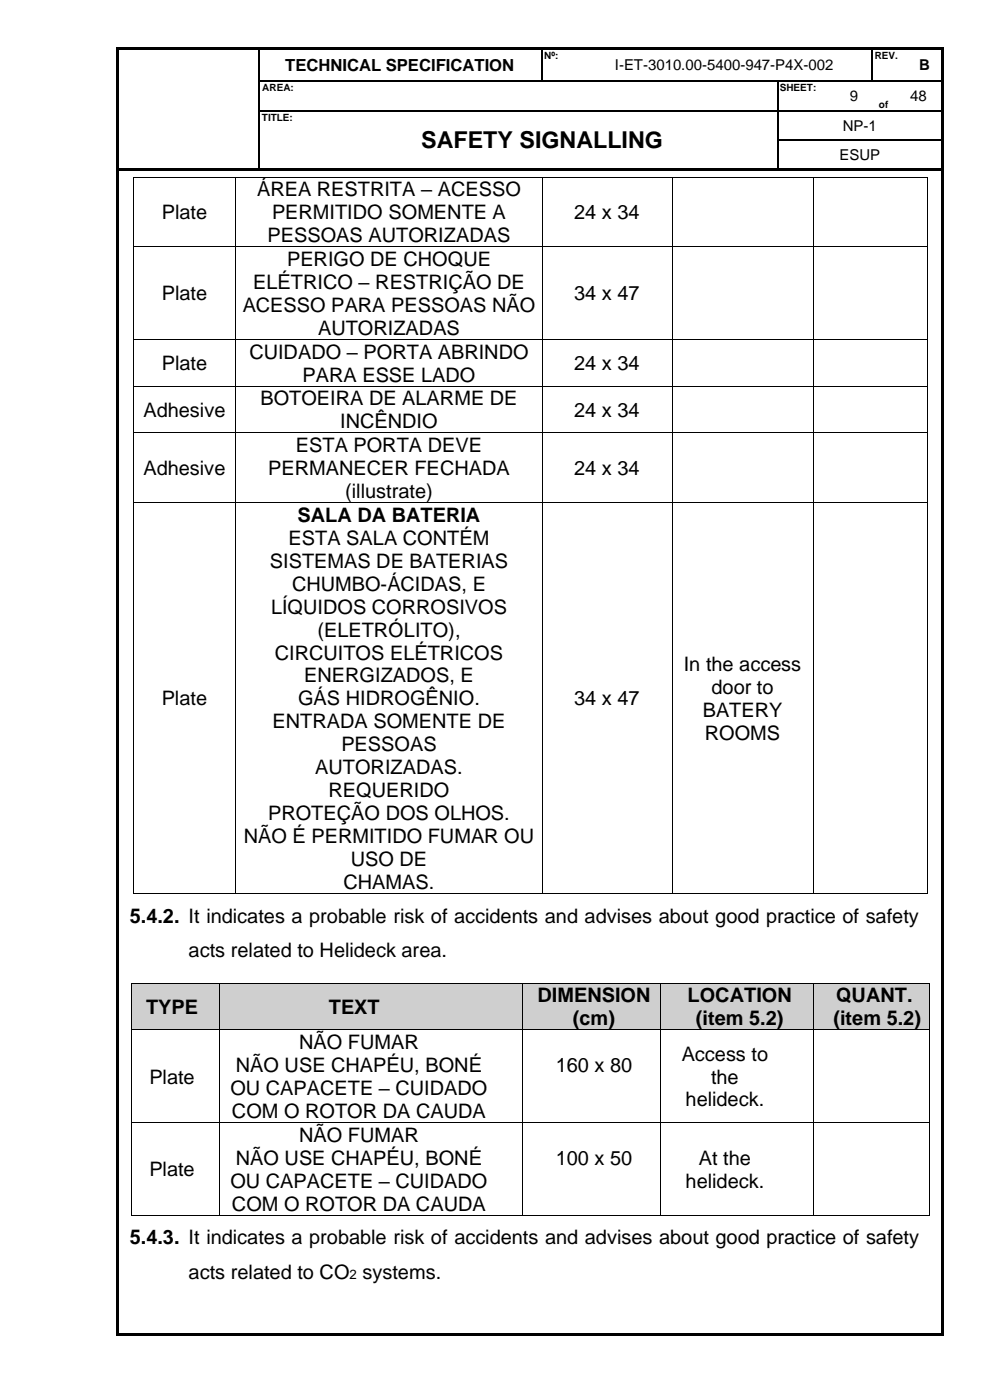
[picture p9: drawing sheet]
<svg xmlns="http://www.w3.org/2000/svg" width="210mm" height="297mm" viewBox="0 0 210 297" stroke-linecap="round" stroke-linejoin="round" font-family="sans-serif">
<defs><g id="words">
<text font-size="4.9" x="89.4" y="31.5">SAFETY SIGNALLING</text>
<g font-size="4.2">
<text x="54.5" y="41.7">ÁREA RESTRITA – ACESSO</text>
<text x="34.3" y="46.5">Plate</text>
<text x="57.7" y="46.5">PERMITIDO SOMENTE A</text>
<text x="121.8" y="46.5">24 x 34</text>
<text x="56.8" y="51.4">PESSOAS AUTORIZADAS</text>
<text x="60.9" y="56.4">PERIGO DE CHOQUE</text>
<text x="34.3" y="63.7">Plate</text>
<text x="53.7" y="61.3">ELÉTRICO – RESTRIÇÃO DE</text>
<text x="121.8" y="63.7">34 x 47</text>
<text x="51.5" y="66.2">ACESSO PARA PESSOAS NÃO</text>
<text x="67.5" y="71">AUTORIZADAS</text>
<text x="52.9" y="76.1">CUIDADO – PORTA ABRINDO</text>
<text x="34.3" y="78.5">Plate</text>
<text x="64.2" y="81">PARA ESSE LADO</text>
<text x="121.8" y="78.5">24 x 34</text>
<text x="30.4" y="88.4">Adhesive</text>
<text x="55.3" y="86">BOTOEIRA DE ALARME DE</text>
<text x="121.8" y="88.4">24 x 34</text>
<text x="62.8" y="95.9">ESTA PORTA DEVE</text>
<text x="72.2" y="90.9">INCÊNDIO</text>
<text x="30.4" y="100.8">Adhesive</text>
<text x="56.9" y="100.8">PERMANECER FECHADA</text>
<text x="121.8" y="100.8">24 x 34</text>
<text x="73.2" y="105.6">(illustrate)</text>
<text x="63.1" y="110.7">SALA DA BATERIA</text>
<text x="61.2" y="115.6">ESTA SALA CONTÉM</text>
<text x="57.3" y="120.4">SISTEMAS DE BATERIAS</text>
<text x="62" y="125.3">CHUMBO-ÁCIDAS, E</text>
<text x="57.5" y="130.2">LÍQUIDOS CORROSIVOS</text>
<text x="67.4" y="135.1">(ELETRÓLITO),</text>
<text x="58.3" y="139.9">CIRCUITOS ELÉTRICOS</text>
<text x="145.1" y="142.4">In the access</text>
<text x="34.3" y="149.7">Plate</text>
<text x="63.2" y="149.7">GÁS HIDROGÊNIO.</text>
<text x="64.5" y="144.8">ENERGIZADOS, E</text>
<text x="121.8" y="149.7">34 x 47</text>
<text x="151" y="147.2">door to</text>
<text x="57.8" y="154.5">ENTRADA SOMENTE DE</text>
<text x="149.1" y="152.1">BATERY</text>
<text x="72.4" y="159.4">PESSOAS</text>
<text x="149.5" y="157">ROOMS</text>
<text x="66.9" y="164.3">AUTORIZADAS.</text>
<text x="69.7" y="169.1">REQUERIDO</text>
<text x="51.7" y="178.9">NÃO É PERMITIDO FUMAR OU</text>
<text x="56.9" y="174">PROTEÇÃO DOS OLHOS.</text>
<text x="74.4" y="183.7">USO DE</text>
<text x="72.9" y="188.6">CHAMAS.</text>
<text x="27.5" y="195.8">5.4.2. It indicates a probable risk of accidents and advises about good practice of safety</text>
<text x="40" y="203.1">acts related to Helideck area.</text>
<text x="31" y="215.1">TYPE</text>
<text x="69.8" y="215.1">TEXT</text>
<text x="114" y="212.7">DIMENSION</text>
<text x="145.9" y="212.7">LOCATION</text>
<text x="177.4" y="212.7">QUANT.</text>
<text x="121.5" y="217.5">(cm)</text>
<text x="147.6" y="217.5">(item 5.2)</text>
<text x="176.8" y="217.5">(item 5.2)</text>
<text x="50" y="227.4">NÃO USE CHAPÉU, BONÉ</text>
<text x="63.5" y="222.6">NÃO FUMAR</text>
<text x="117.9" y="227.4">160 x 80</text>
<text x="144.6" y="225">Access to</text>
<text x="31.7" y="229.9">Plate</text>
<text x="48.9" y="232.3">OU CAPACETE – CUIDADO</text>
<text x="150.8" y="229.9">the</text>
<text x="49.2" y="237.2">COM O ROTOR DA CAUDA</text>
<text x="145.5" y="234.8">helideck.</text>
<text x="63.5" y="242.2">NÃO FUMAR</text>
<text x="31.7" y="249.5">Plate</text>
<text x="48.9" y="252">OU CAPACETE – CUIDADO</text>
<text x="50" y="247.1">NÃO USE CHAPÉU, BONÉ</text>
<text x="117.9" y="247.1">100 x 50</text>
<text x="145.5" y="252">helideck.</text>
<text x="148.3" y="247.1">At the</text>
<text x="49.2" y="256.8">COM O ROTOR DA CAUDA</text>
<text x="27.5" y="264">5.4.3. It indicates a probable risk of accidents and advises about good practice of safety</text>
<text x="40" y="271.3">acts related to CO systems.</text>
</g>
<text font-size="3.5" x="60.5" y="15">TECHNICAL SPECIFICATION</text>
<g font-size="3.2">
<text x="130.4" y="14.9">I-ET-3010.00-5400-947-P4X-002</text>
<text x="195" y="14.9">B</text>
<text x="180.3" y="21.4">9</text>
<text x="193.1" y="21.4">48</text>
<text x="178.8" y="27.7">NP-1</text>
<text x="178.1" y="34">ESUP</text>
</g>
<text font-size="2.8" x="74.2" y="271.5">2</text>
<g font-size="2.1">
<text x="115.5" y="12.5">Nº:</text>
<text x="185.6" y="12.5">REV.</text>
<text x="55.7" y="19.3">AREA:</text>
<text x="165.4" y="19.3">SHEET:</text>
<text x="186.5" y="22.9">of</text>
<text x="55.5" y="25.6">TITLE:</text>
</g>
</g></defs>
<g fill="#000">
<path d="M24.7 10h.5v.5h-.5z" fill-rule="evenodd"/>
<path d="M24.7 10h.5v.5h-.5z" fill-rule="evenodd"/>
<path d="M24.7 10.5h.5v6.5h-.5z" fill-rule="evenodd"/>
<path d="M24.7 17h.5v.3h-.5z" fill-rule="evenodd"/>
<path d="M25.2 10h29.6v.5h-29.6z" fill-rule="evenodd"/>
<path d="M54.8 10h.5v.5h-.5z" fill-rule="evenodd"/>
<path d="M54.8 17h.3v.3h-.3z" fill-rule="evenodd"/>
<path d="M55.3 10h59.5v.5h-59.5z" fill-rule="evenodd"/>
<path d="M114.8 10h.6v.5h-.6z" fill-rule="evenodd"/>
<path d="M114.8 17h.3v.3h-.3z" fill-rule="evenodd"/>
<path d="M115.4 10h7.1v.5h-7.1z" fill-rule="evenodd"/>
<path d="M122.5 10h.5v.5h-.5z" fill-rule="evenodd"/>
<path d="M122.5 17h.2v.3h-.2z" fill-rule="evenodd"/>
<path d="M123 10h61.9v.5h-61.9z" fill-rule="evenodd"/>
<path d="M164.8 17.3h.3z" fill-rule="evenodd"/>
<path d="M164.8 17h.3v.3h-.3z" fill-rule="evenodd"/>
<path d="M177.5 17h.3v.3h-.3z" fill-rule="evenodd"/>
<path d="M184.9 10h.5v.5h-.5z" fill-rule="evenodd"/>
<path d="M184.9 17h.2v.3h-.2z" fill-rule="evenodd"/>
<path d="M185.1 17h.3v.3h-.3z" fill-rule="evenodd"/>
<path d="M185.4 10h7.1v.5h-7.1z" fill-rule="evenodd"/>
<path d="M190 17h.2v.3h-.2z" fill-rule="evenodd"/>
<path d="M192.5 10h.5v.5h-.5z" fill-rule="evenodd"/>
<path d="M192.5 17h.3v.3h-.3z" fill-rule="evenodd"/>
<path d="M193 10h6.8v.5h-6.8z" fill-rule="evenodd"/>
<path d="M199.8 10h.5v.5h-.5z" fill-rule="evenodd"/>
<path d="M199.8 10h.5v.5h-.5z" fill-rule="evenodd"/>
<path d="M199.8 10.5h.5v6.5h-.5z" fill-rule="evenodd"/>
<path d="M199.8 17h.5v.3h-.5z" fill-rule="evenodd"/>
<path d="M24.7 17.3h.5v6h-.5z" fill-rule="evenodd"/>
<path d="M24.7 23.3h.5v.3h-.5z" fill-rule="evenodd"/>
<path d="M24.7 23.6h.5v6h-.5z" fill-rule="evenodd"/>
<path d="M24.7 29.6h.5v.2h-.5z" fill-rule="evenodd"/>
<path d="M24.7 29.8h.5v6h-.5z" fill-rule="evenodd"/>
<path d="M24.7 35.8h.5v.5h-.5z" fill-rule="evenodd"/>
<path d="M25.2 35.8h29.6v.5h-29.6z" fill-rule="evenodd"/>
<path d="M28.2 37.5h.2v.2h-.2z" fill-rule="evenodd"/>
<path d="M28.2 37.5h.2v.2h-.2z" fill-rule="evenodd"/>
<path d="M50 37.5h.1v.2h-.1z" fill-rule="evenodd"/>
<path d="M54.8 23.3h.3v.3h-.3z" fill-rule="evenodd"/>
<path d="M54.8 29.6h.3v.2h-.3z" fill-rule="evenodd"/>
<path d="M54.8 35.8h.5v.5h-.5z" fill-rule="evenodd"/>
<path d="M55.3 35.8h10v.5h-10z" fill-rule="evenodd"/>
<path d="M65.3 23.3h.2v.3h-.2z" fill-rule="evenodd"/>
<path d="M65.3 35.8h.5v.5h-.5z" fill-rule="evenodd"/>
<path d="M65.8 35.8h99v.5h-99z" fill-rule="evenodd"/>
<path d="M115 37.5h.1v.2h-.1z" fill-rule="evenodd"/>
<path d="M142.5 37.5h.2v.2h-.2z" fill-rule="evenodd"/>
<path d="M164.8 23.3h.3v.3h-.3z" fill-rule="evenodd"/>
<path d="M164.8 29.6h.3v.2h-.3z" fill-rule="evenodd"/>
<path d="M164.8 35.8h.6v.5h-.6z" fill-rule="evenodd"/>
<path d="M165.4 35.8h34.4v.5h-34.4z" fill-rule="evenodd"/>
<path d="M172.5 37.5h.1v.2h-.1z" fill-rule="evenodd"/>
<path d="M177.5 23.3h.3v.3h-.3z" fill-rule="evenodd"/>
<path d="M185 23.3h.2v.3h-.2z" fill-rule="evenodd"/>
<path d="M190 23.3h.2v.3h-.2z" fill-rule="evenodd"/>
<path d="M196.7 37.5h.2v.2h-.2z" fill-rule="evenodd"/>
<path d="M196.7 37.5h.2v.2h-.2z" fill-rule="evenodd"/>
<path d="M199.8 17.3h.5v6h-.5z" fill-rule="evenodd"/>
<path d="M199.8 23.3h.5v.3h-.5z" fill-rule="evenodd"/>
<path d="M199.8 23.6h.5v6h-.5z" fill-rule="evenodd"/>
<path d="M199.8 29.6h.5v.2h-.5z" fill-rule="evenodd"/>
<path d="M199.8 29.8h.5v6h-.5z" fill-rule="evenodd"/>
<path d="M199.8 35.8h.5v.5h-.5z" fill-rule="evenodd"/>
<path d="M28.2 52.3h.2v.2h-.2z" fill-rule="evenodd"/>
<path d="M50 52.3h.1v.2h-.1z" fill-rule="evenodd"/>
<path d="M115 52.3h.1v.2h-.1z" fill-rule="evenodd"/>
<path d="M142.5 52.3h.2v.2h-.2z" fill-rule="evenodd"/>
<path d="M172.5 52.3h.1v.2h-.1z" fill-rule="evenodd"/>
<path d="M196.7 52.3h.2v.2h-.2z" fill-rule="evenodd"/>
<path d="M28.2 71.9h.2v.2h-.2z" fill-rule="evenodd"/>
<path d="M50 71.9h.1v.2h-.1z" fill-rule="evenodd"/>
<path d="M115 71.9h.1v.2h-.1z" fill-rule="evenodd"/>
<path d="M142.5 71.9h.2v.2h-.2z" fill-rule="evenodd"/>
<path d="M172.5 71.9h.1v.2h-.1z" fill-rule="evenodd"/>
<path d="M196.7 71.9h.2v.2h-.2z" fill-rule="evenodd"/>
<path d="M28.2 81.9h.2v.1h-.2z" fill-rule="evenodd"/>
<path d="M28.2 91.8h.2v.1h-.2z" fill-rule="evenodd"/>
<path d="M50 81.9h.1v.1h-.1z" fill-rule="evenodd"/>
<path d="M50 91.8h.1v.1h-.1z" fill-rule="evenodd"/>
<path d="M115 81.9h.1v.1h-.1z" fill-rule="evenodd"/>
<path d="M115 91.8h.1v.1h-.1z" fill-rule="evenodd"/>
<path d="M142.5 81.9h.2v.1h-.2z" fill-rule="evenodd"/>
<path d="M142.5 91.8h.2v.1h-.2z" fill-rule="evenodd"/>
<path d="M172.5 81.9h.1v.1h-.1z" fill-rule="evenodd"/>
<path d="M172.5 91.8h.1v.1h-.1z" fill-rule="evenodd"/>
<path d="M196.7 81.9h.2v.1h-.2z" fill-rule="evenodd"/>
<path d="M196.7 91.8h.2v.1h-.2z" fill-rule="evenodd"/>
<path d="M28.2 106.5h.2v.2h-.2z" fill-rule="evenodd"/>
<path d="M50 106.5h.1v.2h-.1z" fill-rule="evenodd"/>
<path d="M115 106.5h.1v.2h-.1z" fill-rule="evenodd"/>
<path d="M142.5 106.5h.2v.2h-.2z" fill-rule="evenodd"/>
<path d="M172.5 106.5h.1v.2h-.1z" fill-rule="evenodd"/>
<path d="M196.7 106.5h.2v.2h-.2z" fill-rule="evenodd"/>
<path d="M28.2 189.5h.2v.2h-.2z" fill-rule="evenodd"/>
<path d="M28.2 189.5h.2v.2h-.2z" fill-rule="evenodd"/>
<path d="M50 189.5h.1v.2h-.1z" fill-rule="evenodd"/>
<path d="M115 189.5h.1v.2h-.1z" fill-rule="evenodd"/>
<path d="M142.5 189.5h.2v.2h-.2z" fill-rule="evenodd"/>
<path d="M172.5 189.5h.1v.2h-.1z" fill-rule="evenodd"/>
<path d="M196.7 189.5h.2v.2h-.2z" fill-rule="evenodd"/>
<path d="M196.7 189.5h.2v.2h-.2z" fill-rule="evenodd"/>
<path d="M24.7 36.3h.5v246.6h-.5z" fill-rule="evenodd"/>
<path d="M24.7 282.9h.5v.5h-.5z" fill-rule="evenodd"/>
<path d="M24.7 282.9h.5v.5h-.5z" fill-rule="evenodd"/>
<path d="M25.2 282.9h174.6v.5h-174.6z" fill-rule="evenodd"/>
<path d="M199.8 36.3h.5v246.6h-.5z" fill-rule="evenodd"/>
<path d="M199.8 282.9h.5v.5h-.5z" fill-rule="evenodd"/>
<path d="M199.8 282.9h.5v.5h-.5z" fill-rule="evenodd"/>
</g>
<g fill="none" stroke="#000" stroke-width=".25">
<path d="M54.9 10.5v6.5M54.9 17.3v6M55.1 17.1h59.7M115 10.5v6.5M115.1 17.1h7.4M122.7 17.1h42.1M165 17.3v6M165.1 17.1h12.4M177.8 17.1h7.1M185 10.5v6.5M185.4 17.1h4.6M190.2 17.1h2.3"/>
<path d="M192.8 17.1h7M54.9 23.6v6M54.9 29.8v6M55.1 23.5h10.2M65.5 23.5h99.3M165 23.6v6M165 29.8v6M165.1 23.5h12.4M165.1 29.7h34.7M177.8 23.5h7.2M185.2 23.5h4.8M190.2 23.5h9.6"/>
</g>
<g fill="none" stroke="#000" stroke-width=".21">
<path d="M28.3 37.7v14.6M28.4 37.6h21.6M50 37.7v14.6M50.1 37.6h64.9M115 37.7v14.6M115.1 37.6h27.4M142.6 37.7v14.6M142.7 37.6h29.8M172.6 37.7v14.6M172.6 37.6h24.1M196.8 37.7v14.6M28.3 52.5v19.4"/>
<path d="M28.4 52.4h21.6M50 52.5v19.4M50.1 52.4h64.9M115 52.5v19.4M115.1 52.4h27.4M142.6 52.5v19.4M142.7 52.4h29.8M172.6 52.5v19.4M172.6 52.4h24.1M196.8 52.5v19.4M28.3 72.1v9.8M28.4 72h21.6"/>
<path d="M50 72.1v9.8M50.1 72h64.9M115 72.1v9.8M115.1 72h27.4M142.6 72.1v9.8M142.7 72h29.8M172.6 72.1v9.8M172.6 72h24.1M196.8 72.1v9.8M28.3 82v9.8M28.3 91.9v14.6M28.4 81.9h21.6"/>
<path d="M28.4 91.8h21.6M50 82v9.8M50 91.9v14.6M50.1 81.9h64.9M50.1 91.8h64.9M115 82v9.8M115 91.9v14.6M115.1 81.9h27.4M115.1 91.8h27.4M142.6 82v9.8M142.6 91.9v14.6M142.7 81.9h29.8"/>
<path d="M142.7 91.8h29.8M172.6 82v9.8M172.6 91.9v14.6M172.6 81.9h24.1M172.6 91.8h24.1M196.8 82v9.8M196.8 91.9v14.6M28.3 106.7v82.8M28.4 106.6h21.6M50 106.7v82.8M50.1 106.6h64.9M115 106.7v82.8"/>
<path d="M115.1 106.6h27.4M142.6 106.7v82.8M142.7 106.6h29.8M172.6 106.7v82.8M172.6 106.6h24.1M196.8 106.7v82.8M28.4 189.6h21.6M50.1 189.6h64.9M115.1 189.6h27.4M142.7 189.6h29.8M172.6 189.6h24.1"/>
</g>
<g fill="#d0cece">
<path d="M27.9 208.7h18.6v9.7h-18.6z" fill-rule="evenodd"/>
<path d="M29.7 211.1h14.9v4.9h-14.9z" fill-rule="evenodd"/>
<path d="M46.6 208.7h64.1v9.7h-64.1z" fill-rule="evenodd"/>
<path d="M48.5 211.1h60.4v4.9h-60.4z" fill-rule="evenodd"/>
<path d="M110.9 208.7h29.1v9.7h-29.1z" fill-rule="evenodd"/>
<path d="M112.7 208.7h25.4v4.8h-25.4z" fill-rule="evenodd"/>
<path d="M112.7 213.5h25.4v4.9h-25.4z" fill-rule="evenodd"/>
<path d="M140.1 208.7h32.4v9.7h-32.4z" fill-rule="evenodd"/>
<path d="M142 208.7h28.7v4.8h-28.7z" fill-rule="evenodd"/>
<path d="M142 213.5h28.7v4.9h-28.7z" fill-rule="evenodd"/>
<path d="M172.6 208.7h24.5v9.7h-24.5z" fill-rule="evenodd"/>
<path d="M174.5 208.7h20.8v4.8h-20.8z" fill-rule="evenodd"/>
<path d="M174.5 213.5h20.8v4.9h-20.8z" fill-rule="evenodd"/>
</g>
<g fill="#000">
<path d="M27.7 208.5h.2v.2h-.2z" fill-rule="evenodd"/>
<path d="M27.7 208.5h.2v.2h-.2z" fill-rule="evenodd"/>
<path d="M27.7 218.4h.2v.2h-.2z" fill-rule="evenodd"/>
<path d="M46.5 208.5h.2v.2h-.2z" fill-rule="evenodd"/>
<path d="M46.5 218.4h.2v.2h-.2z" fill-rule="evenodd"/>
<path d="M110.7 208.5h.2v.2h-.2z" fill-rule="evenodd"/>
<path d="M110.7 218.4h.2v.2h-.2z" fill-rule="evenodd"/>
<path d="M140 208.5h.1v.2h-.1z" fill-rule="evenodd"/>
<path d="M140 218.4h.1v.2h-.1z" fill-rule="evenodd"/>
<path d="M172.5 208.5h.1v.2h-.1z" fill-rule="evenodd"/>
<path d="M172.5 218.4h.1v.2h-.1z" fill-rule="evenodd"/>
<path d="M197.2 208.5h.1v.2h-.1z" fill-rule="evenodd"/>
<path d="M197.2 208.5h.1v.2h-.1z" fill-rule="evenodd"/>
<path d="M197.2 218.4h.1v.2h-.1z" fill-rule="evenodd"/>
<path d="M27.7 238.1h.2v.2h-.2z" fill-rule="evenodd"/>
<path d="M46.5 238.1h.2v.2h-.2z" fill-rule="evenodd"/>
<path d="M110.7 238.1h.2v.2h-.2z" fill-rule="evenodd"/>
<path d="M140 238.1h.1v.2h-.1z" fill-rule="evenodd"/>
<path d="M172.5 238.1h.1v.2h-.1z" fill-rule="evenodd"/>
<path d="M197.2 238.1h.1v.2h-.1z" fill-rule="evenodd"/>
<path d="M27.7 257.7h.2v.2h-.2z" fill-rule="evenodd"/>
<path d="M27.7 257.7h.2v.2h-.2z" fill-rule="evenodd"/>
<path d="M46.5 257.7h.2v.2h-.2z" fill-rule="evenodd"/>
<path d="M110.7 257.7h.2v.2h-.2z" fill-rule="evenodd"/>
<path d="M140 257.7h.1v.2h-.1z" fill-rule="evenodd"/>
<path d="M172.5 257.7h.1v.2h-.1z" fill-rule="evenodd"/>
<path d="M197.2 257.7h.1v.2h-.1z" fill-rule="evenodd"/>
<path d="M197.2 257.7h.1v.2h-.1z" fill-rule="evenodd"/>
</g>
<g fill="none" stroke="#000" stroke-width=".21">
<path d="M27.8 208.7v9.7M27.8 218.6v19.5M27.9 208.6h18.6M27.9 218.5h18.6M46.6 208.7v9.7M46.6 218.6v19.5M46.7 208.6h64M46.7 218.5h64M110.8 208.7v9.7M110.8 218.6v19.5M110.9 208.6h29.1M110.9 218.5h29.1"/>
<path d="M140.1 208.7v9.7M140.1 218.6v19.5M140.1 208.6h32.4M140.1 218.5h32.4M172.6 208.7v9.7M172.6 218.6v19.5M172.6 208.6h24.6M172.6 218.5h24.6M197.2 208.7v9.7M197.2 218.6v19.5M27.8 238.3v19.4M27.9 238.2h18.6"/>
<path d="M46.6 238.3v19.4M46.7 238.2h64M110.8 238.3v19.4M110.9 238.2h29.1M140.1 238.3v19.4M140.1 238.2h32.4M172.6 238.3v19.4M172.6 238.2h24.6M197.2 238.3v19.4M27.9 257.8h18.6M46.7 257.8h64M110.9 257.8h29.1"/>
<path d="M140.1 257.8h32.4M172.6 257.8h24.6"/>
</g>
<use href="#words"/>
</svg>
